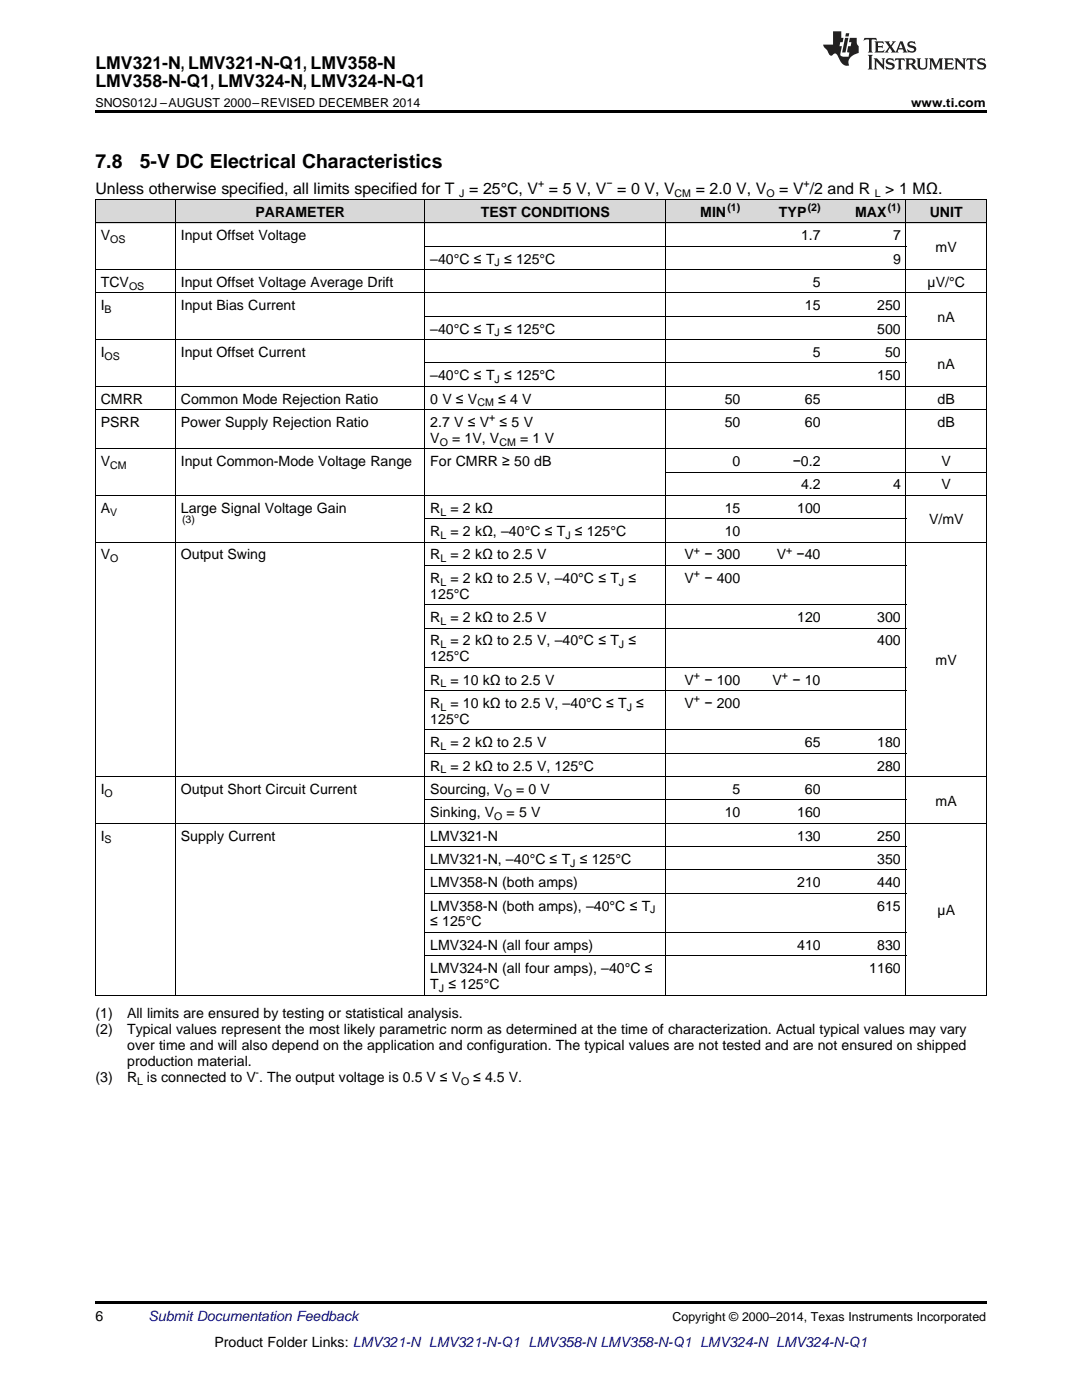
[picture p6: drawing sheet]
<svg xmlns="http://www.w3.org/2000/svg" width="216mm" height="279mm" viewBox="0 0 216 279" stroke-linecap="round" stroke-linejoin="round" font-family="sans-serif">
<defs><g id="words">
<g font-size="3.9">
<text x="19" y="33.5">7.8</text>
<text x="27.9" y="33.5">5-V DC Electrical Characteristics</text>
</g>
<g font-size="3.5">
<text x="19" y="13.8">LMV321-N, LMV321-N-Q1, LMV358-N</text>
<text x="19" y="17.3">LMV358-N-Q1, LMV324-N, LMV324-N-Q1</text>
</g>
<g font-size="3.2">
<text x="19" y="38.6">Unless otherwise specified, all limits specified for T</text>
<text x="93.6" y="38.6">= 25°C, V = 5 V, V = 0 V, V</text>
<text x="138.8" y="38.6">= 2.0 V, V</text>
<text x="155.5" y="38.6">= V /2 and R</text>
<text x="176.6" y="38.6">&gt; 1 MΩ.</text>
</g>
<g font-size="2.8">
<text x="20.1" y="47.9">V</text>
<text x="36.1" y="47.9">Input Offset Voltage</text>
<text x="51" y="43.3">PARAMETER</text>
<text x="95.9" y="43.3">TEST CONDITIONS</text>
<text x="139.7" y="43.3">MIN</text>
<text x="155.4" y="43.3">TYP</text>
<text x="159.8" y="47.9">1.7</text>
<text x="170.6" y="43.3">MAX</text>
<text x="178.2" y="47.9">7</text>
<text x="185.5" y="43.3">UNIT</text>
<text x="85.9" y="52.6">–40°C ≤ T ≤ 125°C</text>
<text x="178.2" y="52.6">9</text>
<text x="186.7" y="50.3">mV</text>
<text x="20.1" y="57.3">TCV</text>
<text x="36.1" y="57.3">Input Offset Voltage Average Drift</text>
<text x="162.2" y="57.3">5</text>
<text x="185.1" y="57.3">µV/°C</text>
<text x="20.1" y="61.9">I</text>
<text x="36.1" y="61.9">Input Bias Current</text>
<text x="160.6" y="61.9">15</text>
<text x="175" y="61.9">250</text>
<text x="187.1" y="64.2">nA</text>
<text x="20.1" y="71.2">I</text>
<text x="36.1" y="71.2">Input Offset Current</text>
<text x="85.9" y="66.6">–40°C ≤ T ≤ 125°C</text>
<text x="162.2" y="71.2">5</text>
<text x="175" y="66.6">500</text>
<text x="176.6" y="71.2">50</text>
<text x="85.9" y="75.9">–40°C ≤ T ≤ 125°C</text>
<text x="175" y="75.9">150</text>
<text x="187.1" y="73.6">nA</text>
<text x="20.1" y="80.5">CMRR</text>
<text x="36.1" y="80.5">Common Mode Rejection Ratio</text>
<text x="85.9" y="80.5">0 V ≤ V</text>
<text x="99.4" y="80.5">≤ 4 V</text>
<text x="144.6" y="80.5">50</text>
<text x="160.6" y="80.5">65</text>
<text x="187.1" y="80.5">dB</text>
<text x="20.1" y="85.2">PSRR</text>
<text x="36.1" y="85.2">Power Supply Rejection Ratio</text>
<text x="85.9" y="85.2">2.7 V ≤ V</text>
<text x="85.9" y="88.4">V</text>
<text x="90.2" y="88.4">= 1V, V</text>
<text x="99.7" y="85.2">≤ 5 V</text>
<text x="103.8" y="88.4">= 1 V</text>
<text x="144.6" y="85.2">50</text>
<text x="160.6" y="85.2">60</text>
<text x="187.1" y="85.2">dB</text>
<text x="20.1" y="93">V</text>
<text x="36.1" y="93">Input Common-Mode Voltage Range</text>
<text x="85.9" y="93">For CMRR ≥ 50 dB</text>
<text x="146.2" y="93">0</text>
<text x="158.2" y="93">−0.2</text>
<text x="187.9" y="93">V</text>
<text x="159.8" y="97.7">4.2</text>
<text x="178.2" y="97.7">4</text>
<text x="187.9" y="97.7">V</text>
<text x="20.1" y="102.3">A</text>
<text x="36.1" y="102.3">Large Signal Voltage Gain</text>
<text x="85.9" y="102.3">R</text>
<text x="85.9" y="107">R</text>
<text x="89.9" y="102.3">= 2 kΩ</text>
<text x="89.9" y="107">= 2 kΩ, –40°C ≤ T ≤ 125°C</text>
<text x="144.6" y="102.3">15</text>
<text x="144.6" y="107">10</text>
<text x="159.1" y="102.3">100</text>
<text x="185.4" y="104.7">V/mV</text>
<text x="20.1" y="111.7">V</text>
<text x="36.1" y="111.7">Output Swing</text>
<text x="85.9" y="111.7">R</text>
<text x="89.9" y="111.7">= 2 kΩ to 2.5 V</text>
<text x="136.6" y="111.7">V</text>
<text x="140.5" y="111.7">− 300</text>
<text x="155" y="111.7">V</text>
<text x="159" y="111.7">−40</text>
<text x="85.9" y="116.3">R</text>
<text x="85.9" y="119.5">125°C</text>
<text x="89.9" y="116.3">= 2 kΩ to 2.5 V, –40°C ≤ T ≤</text>
<text x="136.6" y="116.3">V</text>
<text x="140.5" y="116.3">− 400</text>
<text x="85.9" y="124.1">R</text>
<text x="89.9" y="124.1">= 2 kΩ to 2.5 V</text>
<text x="159.1" y="124.1">120</text>
<text x="175" y="124.1">300</text>
<text x="85.9" y="128.8">R</text>
<text x="85.9" y="132">125°C</text>
<text x="89.9" y="128.8">= 2 kΩ to 2.5 V, –40°C ≤ T ≤</text>
<text x="175" y="128.8">400</text>
<text x="85.9" y="136.6">R</text>
<text x="89.9" y="136.6">= 10 kΩ to 2.5 V</text>
<text x="136.6" y="136.6">V</text>
<text x="140.5" y="136.6">− 100</text>
<text x="154.2" y="136.6">V</text>
<text x="158.1" y="136.6">− 10</text>
<text x="186.7" y="132.7">mV</text>
<text x="85.9" y="141.3">R</text>
<text x="89.9" y="141.3">= 10 kΩ to 2.5 V, –40°C ≤ T ≤</text>
<text x="136.6" y="141.3">V</text>
<text x="140.5" y="141.3">− 200</text>
<text x="85.9" y="144.5">125°C</text>
<text x="85.9" y="149.1">R</text>
<text x="89.9" y="149.1">= 2 kΩ to 2.5 V</text>
<text x="160.6" y="149.1">65</text>
<text x="175" y="149.1">180</text>
<text x="85.9" y="153.8">R</text>
<text x="89.9" y="153.8">= 2 kΩ to 2.5 V, 125°C</text>
<text x="175" y="153.8">280</text>
<text x="20.1" y="158.4">I</text>
<text x="36.1" y="158.4">Output Short Circuit Current</text>
<text x="85.9" y="158.4">Sourcing, V</text>
<text x="103" y="158.4">= 0 V</text>
<text x="146.2" y="158.4">5</text>
<text x="160.6" y="158.4">60</text>
<text x="186.7" y="160.8">mA</text>
<text x="20.1" y="167.7">I</text>
<text x="36.1" y="167.7">Supply Current</text>
<text x="85.9" y="163.1">Sinking, V</text>
<text x="85.9" y="167.7">LMV321-N</text>
<text x="101.1" y="163.1">= 5 V</text>
<text x="144.6" y="163.1">10</text>
<text x="159.1" y="163.1">160</text>
<text x="159.1" y="167.7">130</text>
<text x="175" y="167.7">250</text>
<text x="85.9" y="172.4">LMV321-N, –40°C ≤ T ≤ 125°C</text>
<text x="175" y="172.4">350</text>
<text x="85.9" y="177.1">LMV358-N (both amps)</text>
<text x="159.1" y="177.1">210</text>
<text x="175" y="177.1">440</text>
<text x="85.9" y="181.7">LMV358-N (both amps), –40°C ≤ T</text>
<text x="85.9" y="184.9">≤ 125°C</text>
<text x="175" y="181.7">615</text>
<text x="187.1" y="182.6">µA</text>
<text x="85.9" y="189.5">LMV324-N (all four amps)</text>
<text x="159.1" y="189.5">410</text>
<text x="175" y="189.5">830</text>
<text x="85.9" y="194.2">LMV324-N (all four amps), –40°C ≤</text>
<text x="85.9" y="197.4">T ≤ 125°C</text>
<text x="173.5" y="194.2">1160</text>
<text x="19" y="203.2">(1)</text>
<text x="25.4" y="203.2">All limits are ensured by testing or statistical analysis.</text>
<text x="19" y="206.4">(2)</text>
<text x="25.4" y="206.4">Typical values represent the most likely parametric norm as determined at the time of characterization. Actual typical values may vary</text>
<text x="25.4" y="209.6">over time and will also depend on the application and configuration. The typical values are not tested and are not ensured on shipped</text>
<text x="19" y="215.9">(3)</text>
<text x="25.4" y="215.9">R is connected to V . The output voltage is 0.5 V ≤ V</text>
<text x="25.4" y="212.8">production material.</text>
<text x="94.4" y="215.9">≤ 4.5 V.</text>
<text x="19" y="263.6">6</text>
<text x="42.8" y="268.9">Product Folder Links: LMV321-N LMV321-N-Q1 LMV358-N LMV358-N-Q1 LMV324-N LMV324-N-Q1</text>
</g>
<text font-size="2.8" fill="#0000c8" x="29.6" y="263.6">Submit Documentation Feedback</text>
<g font-size="2.5">
<text x="19" y="21.4">SNOS012J –AUGUST 2000–REVISED DECEMBER 2014</text>
<text x="181.8" y="21.4">www.ti.com</text>
<text x="134.2" y="263.6">Copyright © 2000–2014, Texas Instruments Incorporated</text>
</g>
<g font-size="2.1">
<text x="91.6" y="39.3">J</text>
<text x="107.4" y="37.4">+</text>
<text x="121" y="37.4">−</text>
<text x="134.6" y="39.3">CM</text>
<text x="152.9" y="39.3">O</text>
<text x="160.3" y="37.4">+</text>
<text x="174.6" y="39.3">L</text>
<text x="145.2" y="42.2">(1)</text>
<text x="161.2" y="42.2">(2)</text>
<text x="177.1" y="42.2">(1)</text>
<text x="22" y="48.5">OS</text>
<text x="98.7" y="53.2">J</text>
<text x="25.8" y="57.8">OS</text>
<text x="20.9" y="62.5">B</text>
<text x="20.9" y="71.8">OS</text>
<text x="98.7" y="67.1">J</text>
<text x="98.7" y="76.4">J</text>
<text x="95.2" y="81.1">CM</text>
<text x="87.7" y="88.9">O</text>
<text x="97.6" y="84.1">+</text>
<text x="99.7" y="88.9">CM</text>
<text x="22" y="93.6">CM</text>
<text x="22" y="102.9">V</text>
<text x="36.3" y="104.4">(3)</text>
<text x="87.9" y="102.9">L</text>
<text x="87.9" y="107.6">L</text>
<text x="112.8" y="107.6">J</text>
<text x="22" y="112.2">O</text>
<text x="87.9" y="112.2">L</text>
<text x="138.5" y="110.5">+</text>
<text x="156.9" y="110.5">+</text>
<text x="87.9" y="116.9">L</text>
<text x="123.5" y="116.9">J</text>
<text x="138.5" y="115.2">+</text>
<text x="87.9" y="124.7">L</text>
<text x="87.9" y="129.4">L</text>
<text x="123.5" y="129.4">J</text>
<text x="87.9" y="137.2">L</text>
<text x="138.5" y="135.5">+</text>
<text x="156" y="135.5">+</text>
<text x="87.9" y="141.9">L</text>
<text x="125.1" y="141.9">J</text>
<text x="138.5" y="140.2">+</text>
<text x="87.9" y="149.7">L</text>
<text x="87.9" y="154.3">L</text>
<text x="20.9" y="159">O</text>
<text x="100.5" y="159">O</text>
<text x="98.6" y="163.7">O</text>
<text x="20.9" y="168.3">S</text>
<text x="113.8" y="173">J</text>
<text x="129.7" y="182.3">J</text>
<text x="87.6" y="197.9">J</text>
<text x="51" y="214.8">-</text>
<text x="27.3" y="216.5">L</text>
<text x="92" y="216.5">O</text>
</g>
</g></defs>
<g fill="#d8d8d8">
<path d="M19 39.9h16v4.7h-16z"/>
<path d="M35 39.9h49.8v4.7h-49.8z"/>
<path d="M84.8 39.9h48v4.7h-48z"/>
<path d="M132.8 39.9h16v4.7h-16z"/>
<path d="M148.8 39.9h16v4.7h-16z"/>
<path d="M164.8 39.9h16v4.7h-16z"/>
<path d="M180.8 39.9h16v4.7h-16z"/>
</g>
<path d="M19 22h177.8v.5h-177.8zM19 198.6h.2zM84.7 198.6h.1zM132.7 198.6h.1zM180.7 198.6h.1zM196.7 198.6h.1zM19 259.7h177.8v.5h-177.8z" fill="#000"/>
<g fill="none" stroke="#000" stroke-width=".2">
<path d="M19 39.8l177.8 .1v158.7M19.1 39.9v158.7M35 39.9v158.7M84.8 39.9v158.7M132.8 39.9v158.7M180.8 39.9v158.7M19 58.5h177.8M19 53.8h177.8M19 44.5h177.8M84.8 49.2h96M19 77.1h177.8M19 67.8h177.8"/>
<path d="M84.8 72.4h96M84.8 63.1h96M19 98.9h177.8M19 89.6h177.8M19 81.8h177.8M132.8 94.2h64M19 108.2h177.8M84.8 112.9h96M84.8 103.6h96M84.8 137.8h96M84.8 133.2h96M84.8 125.4h96"/>
<path d="M84.8 120.7h96M19 155h177.8M84.8 159.6h96M84.8 150.3h96M84.8 145.7h96M19 164.3h177.8M84.8 178.3h96M84.8 173.6h96M84.8 169h96M19 198.6h177.8M84.8 190.8h96M84.8 186.1h96"/>
</g>
<g fill="#231f20">
<path d="M172.5 7.6l-.1 .5 .4-.2h.6v.1v2.1l-.2 .4h.9l-.2-.4v-2.1l.1-.1h.5l.5 .2-.2-.5zM174.5 8.3l.2 .3v1.5l-.2 .4h1.8l.2-.6a1.04 1.04 0 0 1-1.3 .2v-.7h.6l.3 .2v-.6l-.3 .2h-.6v-.6l.8-.1 .4 .3-.2-.5zM176.5 8.3l.9 1.1-.9 1.1h.8l-.2-.2 .4-.7 .5 .7-.2 .2h1.5l-.2-.2 .2-.4h.9l.1 .4-.2 .2h1l-.3-.3-.7-1.9h-.5l-.9 2-.8-1 .9-1h-.8l.1 .3-.4 .5-.3-.6 .1-.2zM179.7 8.6l.4 1h-.7zM181.3 8.4a.63 .63 0 0 0-.2 .7 .63 .63 0 0 0 .6 .4l.6 .2 .1 .2a.75 .75 0 0 1-.7 .4 .75 .75 0 0 1-.6-.5l.1 .7 .1-.1a1.11 1.11 0 0 0 1.5-.6 1.13 1.13 0 0 0-1.2-.8l-.1-.4a1.04 1.04 0 0 1 1.2 .2l-.2-.5-.2 .1-.4-.2zM173.2 10.9l.2 .4v2.2l-.2 .4h1l-.3-.4v-2.2l.3-.4zM174.3 11.6l.3 .4v1.5l-.3 .4h.8l-.2-.4v-1.3l1.5 1.7v-1.9l.2-.4h-.7l.2 .4v.9l-1.1-1.3zM177 11.8a.62 .62 0 0 0-.2 .7 .62 .62 0 0 0 .6 .4l.6 .1 .1 .3a.76 .76 0 0 1-.7 .3 .76 .76 0 0 1-.7-.4l.2 .7 .1-.1a1.11 1.11 0 0 0 1.5-.6 1.13 1.13 0 0 0-1.2-.8l-.1-.4a1.04 1.04 0 0 1 1.2 .2l-.2-.6-.2 .1-.5-.1zM178.7 11.6l-.2 .6a.61 .61 0 0 1 .8-.3v1.6l-.2 .4h.9l-.2-.4v-1.6a.63 .63 0 0 1 .7 .3l-.1-.6zM180.6 11.6l.3 .4v1.5l-.3 .4h1l-.2-.2-.1-.8 .6 .2a.76 .76 0 0 0 1.2 .7l-1-1a.58 .58 0 0 0 .6-.5 .58 .58 0 0 0-.5-.6zM181.4 11.9h.1a.45 .45 0 0 1 .5 .1 .45 .45 0 0 1 .1 .5l-.8 .2zM182.9 11.6l.2 .2a2.17 2.17 0 0 0 .3 1.9 .99 .99 0 0 0 1.6-.6v-1.1l.2-.4h-.7l.2 .2a1.92 1.92 0 0 1-.2 1.8 .6 .6 0 0 1-.9-.5v-1.1l.2-.4zM185.4 11.6l.2 .4v1.5l-.2 .4h.7l-.2-.4v-1.4l.8 1.8 .8-1.8v1.4l-.2 .4h.9l-.2-.4v-1.5l.2-.4h-.8l-.6 1.5-.6-1.5zM188.4 11.6l.2 .4v1.5l-.2 .4h1.8l.1-.6a1.04 1.04 0 0 1-1.2 .1v-.6h.5l.4 .2v-.6l-.4 .2h-.5v-.7h.8l.3 .3-.1-.6zM190.5 11.6l.2 .4v1.5l-.2 .4h.7l-.2-.4v-1.3l1.5 1.7v-1.9l.2-.4h-.7l.2 .4v.9l-1.1-1.3zM192.9 11.6l-.1 .6a.61 .61 0 0 1 .7-.3l.1 1.6-.3 .4h1l-.3-.4 .1-1.6a.63 .63 0 0 1 .7 .3l-.1-.6zM195.2 11.8a.62 .62 0 0 0-.2 .7 .62 .62 0 0 0 .6 .4l.6 .1 .1 .3a.76 .76 0 0 1-.7 .3 .76 .76 0 0 1-.6-.4l.1 .7 .1-.1a1.11 1.11 0 0 0 1.6-.6 1.13 1.13 0 0 0-1.3-.8l-.1-.4a1.04 1.04 0 0 1 1.2 .2l-.1-.6-.2 .1-.5-.1z"/>
<path d="M166.2 6.3v2.6h-1.9v.4l.8 .9a.91 .91 0 0 0 1 .8 .56 .56 0 0 1 .5-.3 .56 .56 0 0 1 .5 .3l.4 .8a1.53 1.53 0 0 0 1.9 1.2 1.54 1.54 0 0 1 1-2.1l.9-.3v-1.4a1.52 1.52 0 0 1-.4-1.6h-1.3l-.2 .8h.5l-.2 .8h-.5l-.1 1v.2l.4 .1-.2 .8a1.93 1.93 0 0 1-1.6-.3l.3-1.8h-.5l.2-.8h.4l.2-.8h-.4v-1.3zM168.6 7.6l-.6 2.9h.7l.6-2.9zM168.8 6.6l-.1 .7h.6l.2-.7z"/>
</g>
<use href="#words"/>
</svg>
